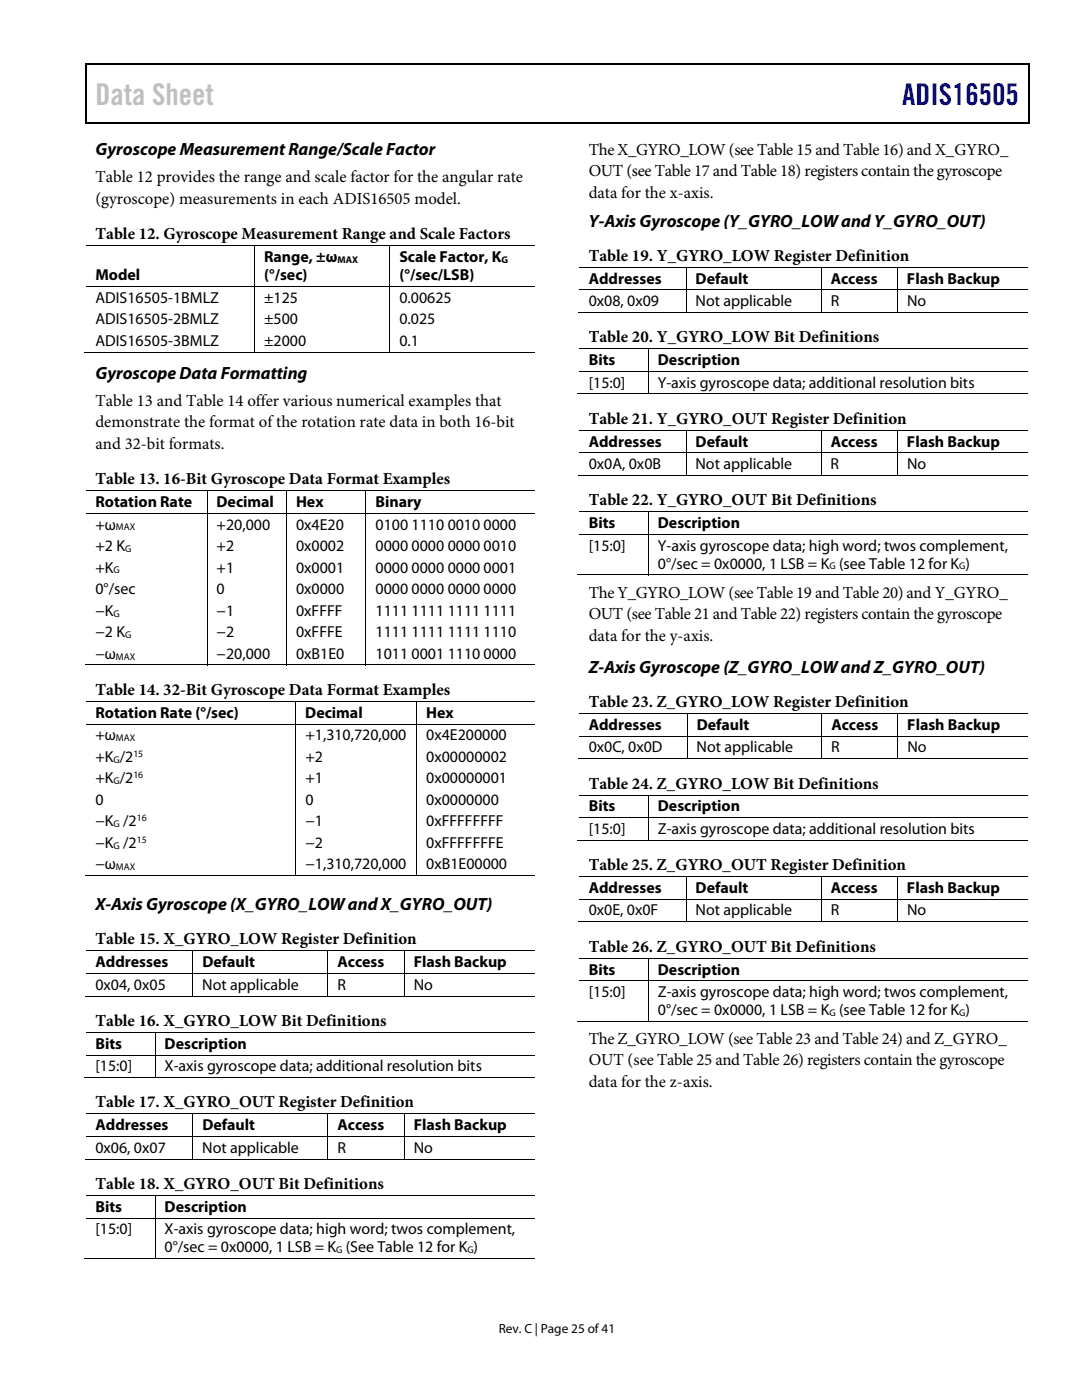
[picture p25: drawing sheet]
<svg xmlns="http://www.w3.org/2000/svg" width="216mm" height="279mm" viewBox="0 0 216 279" stroke-linecap="round" stroke-linejoin="round" font-family="sans-serif">
<defs><g id="words">
<text font-size="6" fill="#bfbfbf" x="19" y="21">Data Sheet</text>
<text font-size="6" fill="#00f" x="180" y="21">ADIS16505</text>
<g font-size="3.5">
<text x="19" y="31">Gyroscope Measurement Range/Scale Factor</text>
<text x="117.5" y="45.2">Y-Axis Gyroscope (Y_GYRO_LOW and Y_GYRO_OUT)</text>
<text x="19" y="75.6">Gyroscope Data Formatting</text>
<text x="117.5" y="134.3">Z-Axis Gyroscope (Z_GYRO_LOW and Z_GYRO_OUT)</text>
<text x="19" y="181.7">X-Axis Gyroscope (X_GYRO_LOW and X_GYRO_OUT)</text>
</g>
<g font-size="3.4">
<text x="117.5" y="30.9">The X_GYRO_LOW (see Table 15 and Table 16) and X_GYRO_</text>
<text x="117.5" y="35.2">OUT (see Table 17 and Table 18) registers contain the gyroscope</text>
<text x="19" y="36.3">Table 12 provides the range and scale factor for the angular rate</text>
<text x="19" y="40.6">(gyroscope) measurements in each ADIS16505 model.</text>
<text x="117.5" y="39.5">data for the x-axis.</text>
<text x="19" y="81">Table 13 and Table 14 offer various numerical examples that</text>
<text x="19" y="85.2">demonstrate the format of the rotation rate data in both 16-bit</text>
<text x="19" y="89.5">and 32-bit formats.</text>
<text x="117.5" y="119.3">The Y_GYRO_LOW (see Table 19 and Table 20) and Y_GYRO_</text>
<text x="117.5" y="123.6">OUT (see Table 21 and Table 22) registers contain the gyroscope</text>
<text x="117.5" y="127.8">data for the y-axis.</text>
<text x="117.5" y="208.4">The Z_GYRO_LOW (see Table 23 and Table 24) and Z_GYRO_</text>
<text x="117.5" y="212.6">OUT (see Table 25 and Table 26) registers contain the gyroscope</text>
<text x="117.5" y="216.9">data for the z-axis.</text>
</g>
<g font-size="3.3">
<text x="19" y="47.7">Table 12. Gyroscope Measurement Range and Scale Factors</text>
<text x="117.5" y="52">Table 19. Y_GYRO_LOW Register Definition</text>
<text x="117.5" y="68.3">Table 20. Y_GYRO_LOW Bit Definitions</text>
<text x="117.5" y="84.6">Table 21. Y_GYRO_OUT Register Definition</text>
<text x="19" y="96.6">Table 13. 16-Bit Gyroscope Data Format Examples</text>
<text x="117.5" y="100.8">Table 22. Y_GYRO_OUT Bit Definitions</text>
<text x="19" y="138.7">Table 14. 32-Bit Gyroscope Data Format Examples</text>
<text x="117.5" y="141.1">Table 23. Z_GYRO_LOW Register Definition</text>
<text x="117.5" y="157.4">Table 24. Z_GYRO_LOW Bit Definitions</text>
<text x="117.5" y="173.6">Table 25. Z_GYRO_OUT Register Definition</text>
<text x="19" y="188.5">Table 15. X_GYRO_LOW Register Definition</text>
<text x="117.5" y="189.9">Table 26. Z_GYRO_OUT Bit Definitions</text>
<text x="19" y="204.7">Table 16. X_GYRO_LOW Bit Definitions</text>
<text x="19" y="221">Table 17. X_GYRO_OUT Register Definition</text>
<text x="19" y="237.3">Table 18. X_GYRO_OUT Bit Definitions</text>
</g>
<g font-size="3.2">
<text x="52.7" y="52.3">Range, ±ω</text>
<text x="79.7" y="52.3">Scale Factor, K</text>
<text x="19" y="56">Model</text>
<text x="52.7" y="56">(°/sec)</text>
<text x="79.7" y="56">(°/sec/LSB)</text>
<text x="117.5" y="56.6">Addresses</text>
<text x="138.8" y="56.6">Default</text>
<text x="165.8" y="56.6">Access</text>
<text x="181" y="56.6">Flash Backup</text>
<text x="19" y="60.4">ADIS16505-1BMLZ</text>
<text x="19" y="64.7">ADIS16505-2BMLZ</text>
<text x="52.7" y="60.4">±125</text>
<text x="52.7" y="64.7">±500</text>
<text x="79.7" y="60.4">0.00625</text>
<text x="79.7" y="64.7">0.025</text>
<text x="117.5" y="61.1">0x08, 0x09</text>
<text x="138.8" y="61.1">Not applicable</text>
<text x="165.8" y="61.1">R</text>
<text x="181" y="61.1">No</text>
<text x="19" y="69">ADIS16505-3BMLZ</text>
<text x="52.7" y="69">±2000</text>
<text x="79.7" y="69">0.1</text>
<text x="117.5" y="72.9">Bits</text>
<text x="117.5" y="77.3">[15:0]</text>
<text x="131.3" y="77.3">Y-axis gyroscope data; additional resolution bits</text>
<text x="131.3" y="72.9">Description</text>
<text x="117.5" y="89.1">Addresses</text>
<text x="138.8" y="89.1">Default</text>
<text x="165.8" y="89.1">Access</text>
<text x="181" y="89.1">Flash Backup</text>
<text x="117.5" y="93.6">0x0A, 0x0B</text>
<text x="138.8" y="93.6">Not applicable</text>
<text x="165.7" y="93.6">R</text>
<text x="181" y="93.6">No</text>
<text x="19" y="101.2">Rotation Rate</text>
<text x="43.2" y="101.2">Decimal</text>
<text x="59.1" y="101.2">Hex</text>
<text x="74.9" y="101.2">Binary</text>
<text x="19" y="105.7">+ω</text>
<text x="43.2" y="105.7">+20,000</text>
<text x="59.1" y="105.7">0x4E20</text>
<text x="74.9" y="105.7">0100 1110 0010 0000</text>
<text x="117.5" y="105.4">Bits</text>
<text x="131.3" y="105.4">Description</text>
<text x="19" y="110">+2 K</text>
<text x="43.2" y="110">+2</text>
<text x="59.1" y="110">0x0002</text>
<text x="74.9" y="110">0000 0000 0000 0010</text>
<text x="117.5" y="109.9">[15:0]</text>
<text x="131.3" y="109.9">Y-axis gyroscope data; high word; twos complement,</text>
<text x="131.3" y="113.5">0°/sec = 0x0000, 1 LSB = K (see Table 12 for K )</text>
<text x="19" y="114.3">+K</text>
<text x="19" y="118.6">0°/sec</text>
<text x="43.2" y="114.3">+1</text>
<text x="43.2" y="118.6">0</text>
<text x="59.1" y="118.6">0x0000</text>
<text x="59.1" y="114.3">0x0001</text>
<text x="74.9" y="118.6">0000 0000 0000 0000</text>
<text x="74.9" y="114.3">0000 0000 0000 0001</text>
<text x="19" y="122.9">−K</text>
<text x="43.2" y="122.9">−1</text>
<text x="59.1" y="122.9">0xFFFF</text>
<text x="74.9" y="122.9">1111 1111 1111 1111</text>
<text x="19" y="127.2">−2 K</text>
<text x="19" y="131.5">−ω</text>
<text x="43.2" y="127.2">−2</text>
<text x="43.2" y="131.5">−20,000</text>
<text x="59.1" y="127.2">0xFFFE</text>
<text x="59.1" y="131.5">0xB1E0</text>
<text x="74.9" y="127.2">1111 1111 1111 1110</text>
<text x="74.9" y="131.5">1011 0001 1110 0000</text>
<text x="19" y="143.3">Rotation Rate (°/sec)</text>
<text x="60.9" y="143.3">Decimal</text>
<text x="85" y="143.3">Hex</text>
<text x="19" y="147.7">+ω</text>
<text x="60.9" y="147.7">+1,310,720,000</text>
<text x="85" y="147.7">0x4E200000</text>
<text x="117.5" y="145.7">Addresses</text>
<text x="139" y="145.7">Default</text>
<text x="165.9" y="145.7">Access</text>
<text x="181" y="145.7">Flash Backup</text>
<text x="19" y="152">+K /2</text>
<text x="60.9" y="152">+2</text>
<text x="85.1" y="152">0x00000002</text>
<text x="117.5" y="150.2">0x0C, 0x0D</text>
<text x="139" y="150.2">Not applicable</text>
<text x="165.9" y="150.2">R</text>
<text x="181" y="150.2">No</text>
<text x="19" y="156.3">+K /2</text>
<text x="19" y="160.6">0</text>
<text x="60.9" y="160.6">0</text>
<text x="60.9" y="156.3">+1</text>
<text x="85" y="160.6">0x0000000</text>
<text x="85.1" y="156.3">0x00000001</text>
<text x="117.5" y="161.9">Bits</text>
<text x="131.3" y="161.9">Description</text>
<text x="19" y="164.9">−K /2</text>
<text x="60.9" y="164.9">−1</text>
<text x="85.1" y="164.9">0xFFFFFFFF</text>
<text x="117.5" y="166.4">[15:0]</text>
<text x="131.3" y="166.4">Z-axis gyroscope data; additional resolution bits</text>
<text x="19" y="169.2">−K /2</text>
<text x="19" y="173.5">−ω</text>
<text x="60.9" y="169.2">−2</text>
<text x="60.9" y="173.5">−1,310,720,000</text>
<text x="85" y="173.5">0xB1E00000</text>
<text x="85.1" y="169.2">0xFFFFFFFE</text>
<text x="117.5" y="178.2">Addresses</text>
<text x="138.8" y="178.2">Default</text>
<text x="165.8" y="178.2">Access</text>
<text x="181" y="178.2">Flash Backup</text>
<text x="117.5" y="182.7">0x0E, 0x0F</text>
<text x="138.8" y="182.7">Not applicable</text>
<text x="165.8" y="182.7">R</text>
<text x="181" y="182.7">No</text>
<text x="19" y="193.1">Addresses</text>
<text x="19" y="197.5">0x04, 0x05</text>
<text x="40.4" y="197.5">Not applicable</text>
<text x="40.4" y="193.1">Default</text>
<text x="67.3" y="193.1">Access</text>
<text x="67.3" y="197.5">R</text>
<text x="82.6" y="193.1">Flash Backup</text>
<text x="82.6" y="197.5">No</text>
<text x="117.5" y="194.5">Bits</text>
<text x="131.3" y="194.5">Description</text>
<text x="117.5" y="199">[15:0]</text>
<text x="131.3" y="198.9">Z-axis gyroscope data; high word; twos complement,</text>
<text x="131.3" y="202.6">0°/sec = 0x0000, 1 LSB = K (see Table 12 for K )</text>
<text x="19" y="209.3">Bits</text>
<text x="32.9" y="209.3">Description</text>
<text x="19" y="213.8">[15:0]</text>
<text x="32.9" y="213.8">X-axis gyroscope data; additional resolution bits</text>
<text x="19" y="225.6">Addresses</text>
<text x="40.4" y="225.6">Default</text>
<text x="67.3" y="225.6">Access</text>
<text x="82.6" y="225.6">Flash Backup</text>
<text x="19" y="230.1">0x06, 0x07</text>
<text x="40.4" y="230.1">Not applicable</text>
<text x="67.3" y="230.1">R</text>
<text x="82.6" y="230.1">No</text>
<text x="19" y="241.9">Bits</text>
<text x="32.9" y="241.9">Description</text>
<text x="19" y="246.4">[15:0]</text>
<text x="32.9" y="246.3">X-axis gyroscope data; high word; twos complement,</text>
<text x="32.9" y="249.9">0°/sec = 0x0000, 1 LSB = K (See Table 12 for K )</text>
</g>
<text font-size="2.6" x="99.5" y="266">Rev. C | Page 25 of 41</text>
<g font-size="1.9">
<text x="67.3" y="52.5">MAX</text>
<text x="100.1" y="52.5">G</text>
<text x="23.1" y="105.9">MAX</text>
<text x="25" y="110.2">G</text>
<text x="165.5" y="113.6">G</text>
<text x="191.4" y="113.6">G</text>
<text x="22.6" y="114.4">G</text>
<text x="22.6" y="123">G</text>
<text x="23.1" y="131.6">MAX</text>
<text x="25" y="127.3">G</text>
<text x="23.1" y="147.9">MAX</text>
<text x="22.6" y="152.2">G</text>
<text x="26.6" y="151">15</text>
<text x="26.6" y="155.3">16</text>
<text x="22.6" y="156.5">G</text>
<text x="22.6" y="165.1">G</text>
<text x="27.3" y="163.9">16</text>
<text x="22.6" y="169.4">G</text>
<text x="23.1" y="173.7">MAX</text>
<text x="27.3" y="168.2">15</text>
<text x="165.5" y="202.7">G</text>
<text x="191.4" y="202.7">G</text>
<text x="67.1" y="250.1">G</text>
<text x="93.3" y="250.1">G</text>
</g>
</g></defs>
<path d="M17 12.7h.3v1h-.3zM205.2 12.7h.3v1h-.3zM205.2 12.7h.3v.3h-.3zM131.5 24.4h.2v.3h-.2zM205.2 24.4h.3v.3h-.3z" fill="#000"/>
<path d="M17 12.8h188.2M17.1 13.7v11M205.3 13.7v11M205.2 24.5h-188.2" fill="none" stroke="#000" stroke-width=".25"/>
<g fill="none" stroke="#000" stroke-width=".2">
<path d="M17.1 49h89.6M17.1 57.2h89.6M50.8 49.1v8M50.8 57.3v13.1M77.8 49.1v8M77.8 57.3v13.1M115.6 53.3h89.5M115.6 57.8h89.5M136.9 53.4v4.3M136.9 57.9v4.5M163.8 53.4v4.3M163.8 57.9v4.5"/>
<path d="M179.1 53.4v4.3M179.1 57.9v4.5M16.9 70.3h33.8M50.9 70.3h26.8M77.9 70.3h28.8M115.3 62.3h21.5M115.3 78.6h14M115.6 69.6h89.5M115.6 74.1h89.5M129.4 69.7v4.3M129.4 74.2v4.5M129.5 78.6h75.6"/>
<path d="M137 62.3h26.7M163.9 62.3h15.1M179.2 62.3h25.9M17.1 97.9h89.6M41.3 98v4.4M57.2 98v4.4M73 98v4.4M115.3 94.9h21.5M115.6 85.9h89.5M115.6 90.4h89.5M136.9 85.9v4.4M136.9 90.5v4.5"/>
<path d="M137 94.9h26.7M163.8 85.9v4.4M163.8 90.5v4.5M163.9 94.9h15.1M179.1 85.9v4.4M179.1 90.5v4.5M179.2 94.9h25.9M17.1 102.4h89.6M41.3 102.5v30.3M57.2 102.5v30.3M73 102.5v30.3M115.3 114.7h14"/>
<path d="M115.6 102.1h89.5M115.6 106.7h89.5M129.4 102.2v4.4M129.4 106.7v8.1M129.5 114.7h75.6M16.9 132.7h24.3M17.1 140h89.6M41.4 132.7h15.7M57.3 132.7h15.6M73.1 132.7h33.6M17.1 144.5h89.6M59 140.1v4.3"/>
<path d="M59 144.6v30.2M83.1 140.1v4.3M83.1 144.6v30.2M115.3 151.4h21.7M115.6 142.4h89.5M115.6 146.9h89.5M115.6 158.7h89.5M129.4 158.8v4.3M137.1 142.5v4.3M137.1 147v4.5M137.2 151.4h26.7M164 142.5v4.3"/>
<path d="M164 147v4.5M164 151.4h15M179.1 142.5v4.3M179.1 147v4.5M179.2 151.4h25.9M16.9 174.8h42M59.1 174.8h24M83.2 174.8h23.5M115.3 167.7h14M115.6 163.2h89.5M115.6 174.9h89.5M115.6 179.5h89.5"/>
<path d="M129.4 163.3v4.4M129.5 167.7h75.6M136.9 175v4.4M136.9 179.5v4.5M163.8 175v4.4M163.8 179.5v4.5M179.1 175v4.4M179.1 179.5v4.5M16.9 198.8h21.5M17.1 189.8h89.6M17.1 194.3h89.6M38.5 189.8v4.4"/>
<path d="M38.5 194.4v4.5M38.6 198.8h26.7M65.4 189.8v4.4M65.4 194.4v4.5M65.5 198.8h15.1M80.6 189.8v4.4M80.6 194.4v4.5M80.7 198.8h26M115.3 183.9h21.5M115.6 191.2h89.5M115.6 195.7h89.5M129.4 191.3v4.3"/>
<path d="M129.4 195.8v8.1M137 183.9h26.7M163.9 183.9h15.1M179.2 183.9h25.9M16.9 215.1h14M17.1 206h89.6M17.1 210.6h89.6M31 206.1v4.4M31 210.7v4.4M31.1 215.1h75.6M115.3 203.8h14M129.5 203.8h75.6"/>
<path d="M16.9 231.3h21.5M17.1 222.3h89.6M17.1 226.8h89.6M17.1 238.6h89.6M31 238.7v4.3M38.5 222.4v4.4M38.5 226.9v4.5M38.6 231.3h26.7M65.4 222.4v4.4M65.4 226.9v4.5M65.5 231.3h15.1M80.6 222.4v4.4"/>
<path d="M80.6 226.9v4.5M80.7 231.3h26M16.9 251.2h14M17.1 243.1h89.6M31 243.2v8.1M31.1 251.2h75.6"/>
</g>
<use href="#words"/>
</svg>
